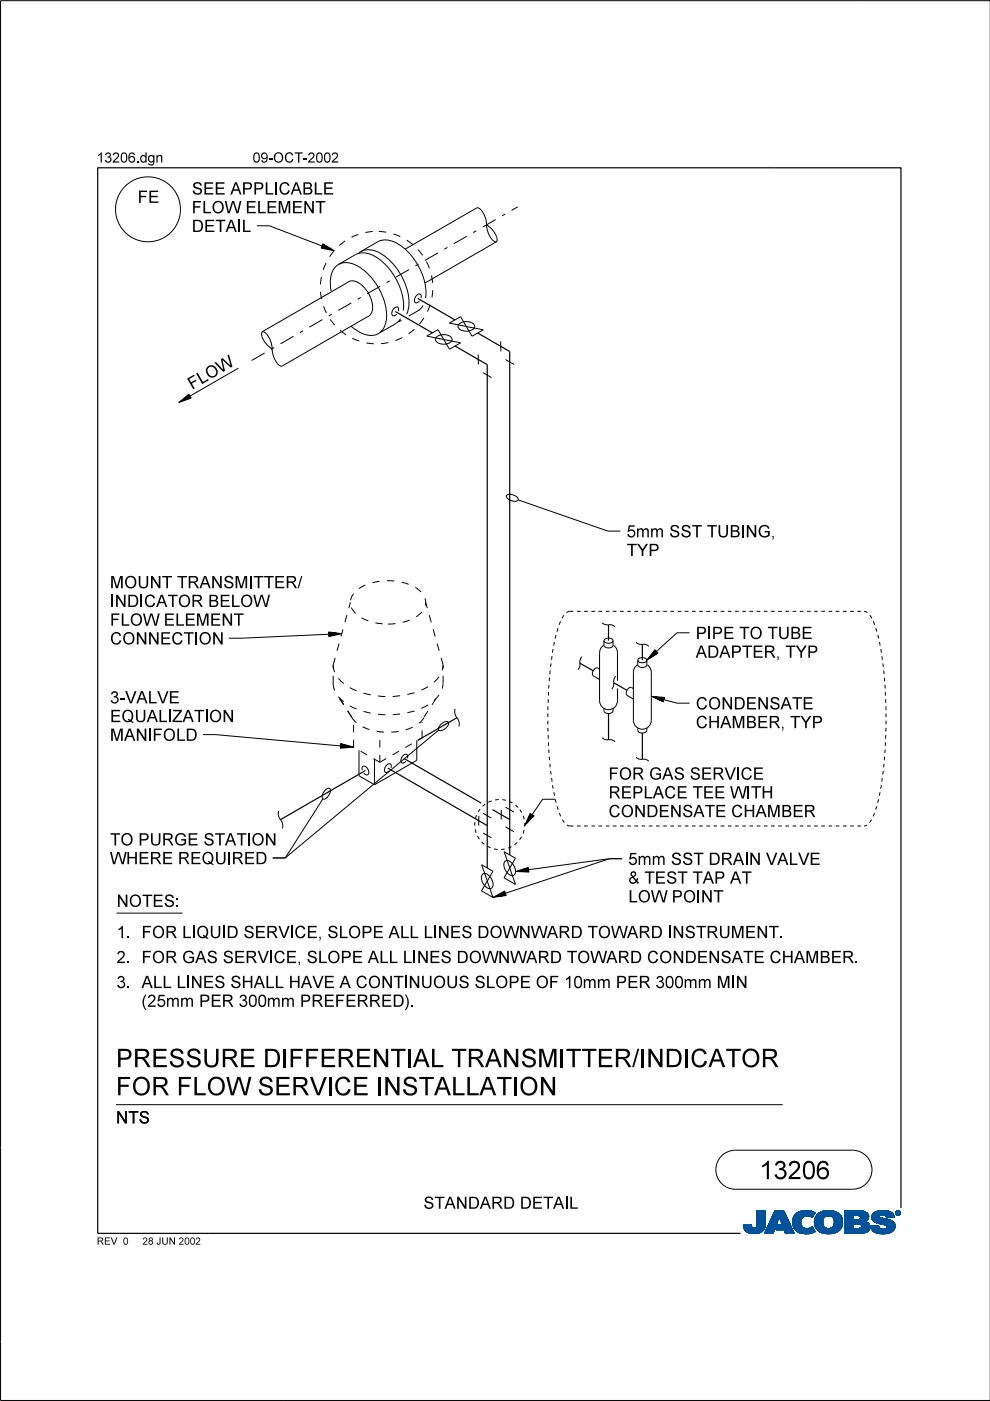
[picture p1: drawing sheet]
<svg xmlns="http://www.w3.org/2000/svg" width="210mm" height="297mm" viewBox="0 0 210 297" stroke-linecap="round" stroke-linejoin="round" font-family="sans-serif">
<defs><g id="words">
<g font-size="4">
<text x="24.6" y="226.3">PRESSURE DI</text>
<text x="61.2" y="226.3">FFEREN</text>
<text x="82.8" y="226.3">TI</text>
<text x="87.6" y="226.3">ALTRAN</text>
<text x="110.3" y="226.3">SM</text>
<text x="118.4" y="226.3">I</text>
<text x="119.9" y="226.3">TTER/N</text>
<text x="135.5" y="226.3">I</text>
<text x="140.9" y="226.3">DI</text>
<text x="146.3" y="226.3">CATOR</text>
<text x="24.6" y="232.2">FOR FLOW SERVI</text>
<text x="70.8" y="232.2">CE I</text>
<text x="81.3" y="232.2">N</text>
<text x="85.2" y="232.2">STALLATI</text>
<text x="110" y="232.2">ON</text>
<text x="161" y="250">13206</text>
</g>
<g font-size="2.6">
<text x="40.7" y="41.2">SEE APPLI</text>
<text x="59" y="41.2">CABLE</text>
<text x="29.2" y="43">FE</text>
<text x="40.7" y="45.2">FLOW ELEM</text>
<text x="61.8" y="45.2">EN</text>
<text x="66.8" y="45.2">T</text>
<text x="40.7" y="49.2">DETAI</text>
<text x="51.2" y="49.2">L</text>
<text x="40.7" y="82.7" transform="rotate(-30 40.7 82.7)">F LO W</text>
<text x="132.9" y="113.9">5mm SST TUBI</text>
<text x="158" y="113.9">N</text>
<text x="160.6" y="113.9">G,</text>
<text x="132.9" y="117.9">TYP</text>
<text x="23.3" y="124.7">M</text>
<text x="26.3" y="124.7">OUN</text>
<text x="34.3" y="124.7">T TRAN</text>
<text x="47.3" y="124.7">SM</text>
<text x="52.7" y="124.7">I</text>
<text x="53.7" y="124.7">TTER/</text>
<text x="23.3" y="128.7">I</text>
<text x="26.9" y="128.7">DI</text>
<text x="30.5" y="128.7">CATOR BELOW</text>
<text x="23.3" y="136.6">CON</text>
<text x="23.3" y="132.7">FLOW ELEM</text>
<text x="31.3" y="136.6">N</text>
<text x="33.9" y="136.6">ECTI</text>
<text x="42.1" y="136.6">ON</text>
<text x="44.5" y="132.7">EN</text>
<text x="49.5" y="132.7">T</text>
<text x="147.5" y="135.5">PI</text>
<text x="150.9" y="135.5">PE TO TUBE</text>
<text x="147.5" y="139.5">ADAPTER,TYP</text>
<text x="23.3" y="149.1">3-</text>
<text x="26.5" y="149.1">VALVE</text>
<text x="23.3" y="153.1">EQUALI</text>
<text x="36.5" y="153.1">ZATI</text>
<text x="44.3" y="153.1">ON</text>
<text x="147.5" y="154.4">CH</text>
<text x="147.5" y="150.4">CON</text>
<text x="152.7" y="154.4">AM</text>
<text x="155.5" y="150.4">DEN</text>
<text x="158.1" y="154.4">BER,TYP</text>
<text x="163.1" y="150.4">SATE</text>
<text x="23.3" y="157.1">M</text>
<text x="26.3" y="157.1">AN</text>
<text x="31.3" y="157.1">I</text>
<text x="32.3" y="157.1">FOLD</text>
<text x="129" y="165.3">FOR GAS SERVI</text>
<text x="157" y="165.3">CE</text>
<text x="129" y="173.3">CON</text>
<text x="129" y="169.3">REPLACE TEE W I</text>
<text x="137" y="173.3">DEN</text>
<text x="144.6" y="173.3">SATE CH</text>
<text x="159.2" y="169.3">TH</text>
<text x="160.2" y="173.3">AM</text>
<text x="165.6" y="173.3">BER</text>
<text x="23.3" y="179.3">TO PURGE STATI</text>
<text x="53.3" y="179.3">ON</text>
<text x="23.3" y="183.2">W H</text>
<text x="29.3" y="183.2">ERE REQUI</text>
<text x="49.1" y="183.2">RED</text>
<text x="133.2" y="183.4">5mm SST DRAI</text>
<text x="158.8" y="183.4">N</text>
<text x="162.4" y="183.4">VALVE</text>
<text x="133.2" y="191.3">LOW POI</text>
<text x="133.2" y="187.4">&amp; TEST TAP AT</text>
<text x="148.6" y="191.3">N</text>
<text x="151.2" y="191.3">T</text>
<text x="24.7" y="192.3">N</text>
<text x="27.3" y="192.3">OTES:</text>
<text x="24.7" y="198.9">1. FOR LI</text>
<text x="41.6" y="198.9">QUI</text>
<text x="48" y="198.9">D SERVI</text>
<text x="62.4" y="198.9">CE,SLOPE ALLLI</text>
<text x="92.8" y="198.9">N</text>
<text x="95.4" y="198.9">ES DOW N</text>
<text x="112.6" y="198.9">W ARD TOW ARD I</text>
<text x="142.6" y="198.9">N</text>
<text x="145.2" y="198.9">STRUM</text>
<text x="157.9" y="198.9">EN</text>
<text x="162.9" y="198.9">T.</text>
<text x="24.7" y="204.2">2. FOR GAS SERVI</text>
<text x="24.7" y="209.5">3. ALLLI</text>
<text x="40.4" y="209.5">N</text>
<text x="43" y="209.5">ES SH</text>
<text x="53.8" y="209.5">ALLH</text>
<text x="58" y="204.2">CE,SLOPE ALLLI</text>
<text x="63.8" y="209.5">AVE A CON</text>
<text x="86.6" y="209.5">N</text>
<text x="88.4" y="204.2">N</text>
<text x="89.2" y="209.5">UOUS SLOPE OF 10mm PER 300mm M</text>
<text x="91" y="204.2">ES DOW N</text>
<text x="108.2" y="204.2">W ARD TOW ARD CON</text>
<text x="145.2" y="204.2">DEN</text>
<text x="152.7" y="204.2">SATE CH</text>
<text x="155" y="209.5">I</text>
<text x="168.3" y="204.2">AM</text>
<text x="173.7" y="204.2">BER.</text>
<text x="30" y="213.5">( 5mm PER 300mm PREFERRED)</text>
<text x="31.2" y="213.5">2</text>
<text x="87" y="213.5">.</text>
<text x="24.6" y="238.2">N</text>
<text x="27.2" y="238.2">TS</text>
<text x="89.8" y="256.3">STAN</text>
<text x="99.2" y="256.3">DARD DETAI</text>
<text x="120.6" y="256.3">L</text>
</g>
<g font-size="2.2">
<text x="20.5" y="34.5">13206.</text>
<text x="29.6" y="34.5">dgn</text>
<text x="53.6" y="34.5">09-</text>
<text x="57.9" y="34.5">OCT- 002</text>
<text x="65.2" y="34.5">2</text>
</g>
<g font-size="1.6">
<text x="20.5" y="263.9">REV 0</text>
<text x="30.2" y="263.9">28JUN 2002</text>
</g>
</g></defs>
<g fill="none" stroke="#00539a" stroke-width=".21">
<path d="M157.6 259.8h1.7M157.6 259.9h1.7M157.6 259.9l1.7 .1M157.6 260h1.8M158.1 259.7h1.2M159.3 259.7h-1.7l.1 .7M159.3 259.7h-.9M159.3 259.7l.1 .3M159.4 260l.1 .3M160.4 260l-.2 .3h2M160.5 259.6h1.8M160.5 259.6l-.1 .4"/>
<path d="M160.5 259.7h1.8M160.5 256.7v2.9M160.5 256.9h1.8M160.5 257.5h1.8M160.5 256.7h1.8v2.7M160.5 256.8h1.8M160.5 256.8l1.8 .1M160.5 256.9l1.8 .1M160.5 257h1.8M160.5 257.1h1.8M160.5 257.2h1.8M160.5 257.2l1.8 .1"/>
<path d="M160.5 257.3h1.8M160.5 257.4h1.8M160.5 257.4l1.8 .1M160.5 257.6h1.8M160.5 257.6l1.8 .1M160.5 257.7h1.8M160.5 257.8h1.8M160.5 257.9h1.8M160.5 258h1.8M160.5 258.1h1.8M160.5 258.1l1.8 .1M160.5 258.2h1.8"/>
<path d="M160.5 258.3h1.8M160.5 258.3l1.8 .1M160.5 258.4h1.8M160.5 258.5h1.8M160.5 258.5l1.8 .1M160.5 258.6h1.8M160.5 258.6l1.8 .1M160.5 258.7h1.8M160.5 258.8h1.8M160.5 258.9h1.8M160.5 259h1.8M160.5 259.1h1.8"/>
<path d="M160.5 259.2h1.8M160.5 259.3h1.8M160.5 259.8h1.8M162.2 260h-1.8M162.2 259.9v.3M162.2 259.9h-1.8M162.2 259.8h-1.7M162.3 259.4l-.1 .5M162.3 259.4v-2.7h-1.8v2.9M162.3 259.5h-1.8M162.3 259.6h-1.8M162.3 256.7l-1.8 .1"/>
<path d="M162.3 259.4h-1.8M163.7 258.1h3.1M163.7 258h3.1M163.7 257.9h3M163.8 257.8h2.9M163.8 257.7h2.9M163.8 257.7h2.8M163.9 257.6h2.7M163.9 257.5h2.7M164 257.4h2.5M164 257.3h2.5M164.1 257.2h2.3"/>
<path d="M164.1 257.1h2.3M164.1 257h2.3M164.2 257h2.1M164.2 256.9h2.1M164.2 256.8h2.1M164.3 256.7h1.9l2.2 4.8h-1.9l-.3-.8h-1.7l.4-1h1l-.7-1.7-1.3 3.5h-1.8zM164.5 260h-1.7M164.5 259.9l-1.7 .1M164.5 259.9h-1.7M164.5 259.8l-1.7 .1M164.6 259.8h-1.7M164.6 259.7l-1.7 .1"/>
<path d="M164.6 259.7h-1.7M164.6 259.6h-1.7M164.6 259.5l-1.6 .1M164.7 259.5h-1.7M164.7 259.4l-1.7 .1M164.7 259.4h-1.7M164.7 259.3l-1.6 .1M164.7 259.3h-1.6M164.8 259.2l-1.7 .1M164.8 259.2h-1.7M164.8 259.1l-1.6 .1M164.8 260h2.9"/>
<path d="M164.8 259.1h-1.6M164.8 259.9h2.9M164.8 259l-1.6 .1M164.9 259.9h2.7M164.9 259h-1.7M164.9 259.8h2.7M164.9 258.9h-1.6M164.9 258.8h-1.6M164.9 259.7h2.7M164.9 259.7l-.4 1 3.6 .1M165 258.7h-1.6M165 258.6l-1.6 .1"/>
<path d="M165 258.6h-1.6M165 258.5l-1.6 .1M165 258.5h-1.6M165.1 258.4l-1.6 .1M165.1 258.4h-1.6M165.1 258.3l-1.6 .1M165.1 258.3h-1.6M165.1 258.2l-1.5 .1M165.1 258.2h-1.5M165.2 258.1l-1.6 .1M165.2 258.1h-1.6M165.2 258l.7 1.7h-1"/>
<path d="M165.2 258l.7 1.7M165.3 258.1h1.5M165.3 258.1l1.6 .1M165.3 258.2h1.6M165.3 258.2l1.6 .1M165.3 258.3h1.6M165.4 258.3l1.6 .1M165.4 258.4h1.6M165.4 258.4l1.6 .1M165.4 258.5h1.6M165.4 258.5l1.7 .1M165.4 258.6h1.7"/>
<path d="M165.5 258.6l1.6 .1M165.5 258.7h1.6M165.5 258.8h1.7M165.5 258.9h1.7M165.6 258.9h1.6M165.6 259h1.7M165.6 259l1.7 .1M165.6 259.1h1.7M165.6 259.1l1.7 .1M165.7 259.2h1.7M165.7 259.2l1.7 .1M165.7 259.3h1.7"/>
<path d="M165.7 259.3l1.7 .1M165.7 259.4h1.7M165.8 259.4l1.7 .1M165.8 259.5h1.7M165.8 259.5l1.7 .1M165.8 259.6h1.7M166.2 256.7l2.2 4.8M166.2 256.8l-1.9-.1-2.2 4.8h1.8l1.3-3.5M168 258.9l.4 1.5M168 258.9h1.8M168 259h1.8M168 259.1h1.8"/>
<path d="M168 259.2h1.8M168 259.2l1.8 .1M168 259.3h1.8M168 259.3l1.8 .1M168.1 259.4h1.8M168.1 259.5h1.7M168.1 259.4l1.7 .1M168.1 259.5l1.8 .1M168.1 259.6h1.8M168.1 259.7h1.8M168.1 259.7l1.8 .1M168.1 259.8h1.8"/>
<path d="M168.1 259.8l1.8 .1M168.2 260h1.8M168.2 259.9h1.8M168.3 258l-.3 .9M168.9 257.3l-.6 .7M169.1 257.1h3.6M169.2 257h3.4M169.4 256.9h3.1M169.5 256.9h2.9M169.8 256.8h2.4M169.8 259.1a1.33 1.33 0 0 0 .8 1.4 1.33 1.33 0 0 0 1.5-.3l.2-.1M169.8 259.1h-1.8"/>
<path d="M169.8 259l-1.8 .1M169.9 258.8l-1.9 .1M169.9 258.8h-1.9M169.9 258.7h-1.9M169.9 258.6h-1.8M169.9 258.6l-1.9 .1M169.9 258.5l-1.8 .1M169.9 258.5h-1.8M169.9 258.4l-1.8 .1M170 258.4h-1.9M170 258.4l-.2 .7M170 258.3l-1.8 .1"/>
<path d="M170 258.3h-1.8M170 258.2l-1.8 .1M170.1 258.2h-1.9M170.1 258.1l-.1 .3M170.1 258.1l-1.9 .1M170.2 258.1h-2M170.3 258h-2.1M170.3 256.7l-1.4 .5M170.3 256.7h1.5M170.3 256.7a4 4 0 0 1 2.5 .4M170.4 258h-2.1M170.4 257.9h-2.1"/>
<path d="M170.6 257.8l-2.3 .1M170.6 257.9l-.5 .2M170.8 257.8h-2.5M171.4 257.8h1M171.5 256.7l-1.7 .1M171.5 256.7l.6 .1M171.7 257.8h.7M171.8 257.9h.6M171.9 258h.4M172.1 258.1h.2M172.2 258.1h.1M172.3 258h-.3"/>
<path d="M172.4 257.7l-4 .1M172.5 257.7h-4.1M172.5 257.6l-4 .1M172.5 257.6h-4M172.6 257h-3.3M172.6 257.5l-4.1 .1M172.6 257.5h-4M172.6 257.4l-4 .1M172.7 257.4h-4M172.7 259h1.8M172.7 259.2h1.8M172.7 259.3h1.8"/>
<path d="M172.7 259.3l1.8 .1M172.7 259.4h1.8M172.7 257.3l-3.9 .1M172.7 259.5h1.8M172.7 259.5l1.8 .1M172.7 259.6h1.8M172.7 259.7h1.8M172.7 258.6h1.8M172.7 257.3h-3.9M172.8 259.8h1.8M172.8 257.2l-3.9 .1M172.8 259.9h1.8"/>
<path d="M172.8 259.9l.3 .6M172.8 259.8l1.8 .1M172.8 259.9l1.8 .1M172.8 257.2h-3.9M172.8 260h1.8M172.8 257.1l-.6 1.1a1.75 1.75 0 0 0-1.6-.3M172.9 257.1l-3.9 .1M173 257.8l-.3 1.3h1.8M173 257.8h5.3M173.1 257.7h5.2M173.1 257.7h5.1M173.1 257.6h5.1"/>
<path d="M173.2 257.6h4.9M173.2 257.5h4.8M173.4 257.4h4.6M173.4 257.4h4.5M173.5 257.3h4.4M173.6 257.2l4.2 .1M173.6 257.2h4.1M173.7 257.1l4 .1M173.8 257.1h3.8M173.9 257h3.5M174 257h3.3M174.1 256.9h3.2"/>
<path d="M174.2 256.9h2.8M174.4 256.8h2.6M174.5 259h-1.8M174.5 259.2a1.15 1.15 0 0 0 1.3 1.3M174.5 259.2l-1.8-.1 .1 .8M174.5 258.9l-1.8 .1M174.5 258.9h-1.8M174.5 258.8l-1.8 .1M174.5 258.7l-1.8 .1M174.5 258.7h-1.8M174.5 258.6l-1.8 .1M174.5 258.5l-1.8 .1"/>
<path d="M174.6 258.5h-1.9M174.6 256.8h1.9M174.6 258.4l-.1 .8M174.6 258.4h-1.8M174.6 258.4l-1.9 .1M174.6 258.3l-1.8 .1M174.6 258.3h-1.8M174.7 258.2h-1.9M174.7 258.1l-.1 .3M174.8 258.1l-2 .1M174.8 258.1h-1.9M174.9 256.7a3.2 3.2 0 0 1 3.6 1.4l.1 .8-.1 1.1"/>
<path d="M174.9 258l-1.9 .1M175 258h-2M175.1 257.9l-.4 .2M175.1 257.9h-2.1M175.2 257.9h-2.2M175.5 256.7h.7M175.7 257.8l-.6 .1M175.7 257.8l.6 .1M175.7 257.8h-2.7M176 257.8h2.4M176.2 257.9h2.2M176.3 257.9l.5 .5"/>
<path d="M176.4 258h2M176.4 256.7h-1.5a2.68 2.68 0 0 0-1.9 1.1M176.5 258l2 .1M176.5 258.1h2M176.6 258.1h1.9M176.6 258.2h1.9M176.7 258.2l1.8 .1M176.7 258.3h1.8M176.7 258.3l1.9 .1M176.7 259.9h1.8M176.7 258.4h1.9M176.8 258.4l.1 .5"/>
<path d="M176.8 258.4l1.8 .1M176.8 258.5h1.8M176.8 258.6h1.8M176.9 258.8h1.7M176.9 258.8l1.8 .1M176.9 258.7h1.7M176.9 259.4h1.8M176.9 259.2l1.8 .1M176.9 259.1h1.8M176.9 259.2h1.8M176.9 258.9v.3M176.9 259.2a1.11 1.11 0 0 1-1.1 1.3"/>
<path d="M176.9 259h1.8M176.9 258.9h1.8M176.9 259.3h1.8M176.9 259.3l1.8 .1M178 257.4l-4.7 .1M178.4 257.9h-2.1l.5 .5M178.5 259.7l-1.7 .1M178.5 259.8l-1.8 .1M178.5 259.8h-1.7M178.5 260l-.2 .5M178.5 259.9l-1.8 .1M178.5 260h-1.8"/>
<path d="M178.6 259.7h-1.8M178.6 258.5l-1.8 .1M178.6 259.6h-1.8M178.6 259.5l-1.8 .1M178.6 259.5h-1.8M178.7 259.4h-1.8M179.1 259.7h1.8M179.1 259.5h5.2M179.1 256.9h4.4M179.1 257.5h5M179.1 256.8h4M179.1 256.8h3.4"/>
<path d="M179.1 257h4.5M179.1 257.1h4.7M179.1 257.1l4.7 .1M179.1 257.2h4.8M179.1 257.2l4.8 .1M179.1 257.3h4.8M179.1 257.3l4.9 .1M179.1 257.4h4.9M179.1 257.4l5 .1M179.1 257.6h5M179.1 257.6l5 .1M179.1 257.7h5"/>
<path d="M179.1 257.7l1.8 .1M179.1 257.8h1.8M179.1 257.9h1.8M179.1 258h1.8M179.1 258.1h1.8M179.1 258.2h1.8M179.1 258.3h1.8M179.1 258.4h1.8M179.1 258.5h1.8M179.1 258.5l1.8 .1M179.1 258.6h4.8M179.1 258.7h4.7"/>
<path d="M179.1 258.7h4.6M179.1 258.8h4.5M179.1 258.9h4.5M179.1 258.9h4.3M179.1 259h4.4M179.1 259l4.5 .1M179.1 259.1h4.6M179.1 259.1l4.7 .1M179.1 259.2h4.8M179.1 259.2l4.9 .1M179.1 259.3h5M179.1 259.3l5.1 .1"/>
<path d="M179.1 259.4h5.1M179.1 259.4l5.1 .1M179.1 259.5l1.8 .1M179.1 259.6h1.8M179.1 259.8h1.8M179.1 259.9h1.8M179.1 260h1.8M180.9 257.7v.9M181.8 259.5h-.9v1v-1M181.8 259.5h.2M181.8 259.5l.8 .3M182.1 257.7l2.1 .1"/>
<path d="M182.2 257.8h2M182.2 259.5l2.1 .1M182.3 258.5h1.7M182.3 258.5l-1.4 .1M182.3 257.9h1.9M182.4 257.9h1.8M182.4 257.9v.1M182.4 257.9l-.4-.2h-1.1v.9M182.4 258h1.8M182.4 258v.3M182.4 258.3l-.1 .2M182.4 259.6h1.9"/>
<path d="M182.4 258.1h1.8M182.4 258.1l1.8 .1M182.4 258.2h1.8M182.5 259.7h1.9M182.5 256.9l1.1 .1M182.5 259.7l1.9 .1M182.6 259.8h1.8M182.6 259.8v.4l-.2 .2M182.7 259.9h1.7M182.9 256.8h-3.8v4.7M183.3 256.9l-4.2-.1v4.7M183.6 257l.4 .4"/>
<path d="M183.9 259.2l.2 .2M184 258.5l-2.1 .1M184 258.5h-1.8M184 257.4l.1 .2M184.1 258.4l-.8 .6 .6 .2M184.1 258.4h-1.8M184.1 258.3l-1.7 .1M184.1 258.3h-1.7M184.1 257.6l.1 .6M184.1 258.2l-1.7 .1M184.1 259.4l.3 .5v.6M184.2 258.2l-.1 .2"/>
<path d="M184.2 258h-1.8M184.4 259.9h-1.7M184.5 260h-1.8M184.6 259.9v.2M184.6 259.9h1.7M184.6 260h1.7M184.8 258.1h1.7M184.8 258l.2 .7M184.8 258h1.7M184.8 258.3h2.5M184.8 258.3l2.8 .1M184.8 258.1l1.8 .1"/>
<path d="M184.8 258.2h2M184.8 258.4h3M184.8 258.4l3.2 .1M184.9 258.2l2.1 .1M184.9 257.6h4.6M184.9 258.5h3.4M184.9 258.5l3.6 .1M184.9 258.6h3.7M184.9 257.5h4.5M185 257.5h4.4M185 258.6l3.7 .1M185 258.7h3.9"/>
<path d="M185 258.7l.6 .4M185 257.4h4.3M185 257.4h4.4M185.1 258.7l3.9 .1M185.1 258.8h.7M185.1 257.3h4.1M185.2 258.9h.6M185.2 258.9l4.1 .1M185.3 257.2h3.9M185.3 259h4M185.3 257.1l3.8 .1M185.4 257.1h3.7"/>
<path d="M185.4 259l4 .1M185.5 257h3.5M185.5 259.1h4M185.6 259.1l3.9 .1M185.6 259.1l.5 .2M185.7 259.2h3.9M185.7 256.9h3M185.8 259.2l3.8 .1M185.8 258.9h3.4M185.9 258.8h3.2M185.9 256.8h2.7M185.9 256.8l-.8 .5-.3 .7"/>
<path d="M185.9 256.8l.7-.1a3.3 3.3 0 0 1 2.7 .6h-4.2M186 259.3h3.6M186.1 256.8h2.3M186.1 259.4h3.6M186.1 259.3l1.5 .4 .4 .2M186.3 259.8l-.5 .1M186.3 259.8l-1.7 .1M186.3 259.8v.3M186.3 259.4h3.4M186.4 257.9h-1.6M186.4 257.9l.1 .1M186.5 257.9h-1.7"/>
<path d="M186.5 257.8h-1.7M186.5 258v.1M186.5 257.8l-.1 .1M186.5 257.7h-1.6M186.5 259.4l3.2 .1M186.5 258.1l.1 .1M186.6 257.6l-1.7 .1M186.6 258.2l.4 .1M186.7 256.7h.8M186.7 259.5h3M186.9 257.6h-2M186.9 259.5l2.9 .1"/>
<path d="M187 258.3l1.7 .4 .9 .6M187.2 259.6h2.6M187.3 257.6h2.2M187.4 259.7h2.4M187.6 257.6l1.9 .1M187.6 259.7h2.2M187.6 257.7h2M187.7 257.7a1.07 1.07 0 0 0-1.2 .1M187.7 257.7l.1 .1M187.7 257.8h1.9M187.8 257.8h1.7M187.8 256.7h-1.3"/>
<path d="M187.8 257.8l.1 .4M187.8 257.9h1.7M187.8 257.9h1.8M187.9 258h1.7M187.9 258l1.7 .1M187.9 258.1h1.1M187.9 258.1h1.7M187.9 259.9h1.9M188 259.9l.1 .2M188 260h1.8M188.1 257h-2.6M188.2 257h.6"/>
<path d="M188.7 256.9h-2.9M189.3 257.3l.3 .8-1.7 .1M189.6 259.3l.2 .4v.6M189.8 259.9l-1.8 .1M189.8 259.8h-2.1M189.8 259.8h-1.9M189.9 257.2v.1M189.9 257.1h.1M189.9 257.2h.1M189.9 257.3h.1M189.9 257.3l.2 .3M190 257.4h.1"/>
<path d="M190 257.4l.1 .1M190 257.5h.2M190 257.2v.1M190 257.2l.2 .3M190 257.3l.2 .2M190 257.1h-.1M190 257h-.1M190.1 257h-.2M190.1 257.5l.2 .1M190.1 256.9h-.1M190.1 257.6h.6M190.2 256.8l-.1 .1"/>
<path d="M190.2 257.5l.2 .1M190.2 257.5l-.1 .1M190.2 257.6h.4M190.2 256.9h.4M190.2 256.9h.4l-.1 .3 .2 .3-.3-.3-.2 .3zM190.2 256.9v.6l.1-.3 .3 .3M190.2 257h.4M190.2 257.1h.1M190.2 257.1h.5M190.2 257.2h.5M190.2 257.2l.3 .1M190.2 257.3h.1"/>
<path d="M190.2 257.4h.1M190.2 257.4l.1 .1M190.2 256.8h-.1M190.3 257h.2v.1l-.2 .1zM190.3 257v.2M190.3 257h-.1M190.4 257.2l.2 .3M190.4 257.6h.1M190.4 256.8h-.2l-.2 .4M190.4 256.7a.5 .5 0 0 1 .5 .5 .5 .5 0 0 1-.5 .5M190.4 256.8l.4 .2v.2M190.4 256.7a.5 .5 0 0 0-.5 .5 .5 .5 0 0 0 .5 .5l-.3-.1"/>
<path d="M190.4 256.8l.3 .1 .1 .3M190.4 256.7l-.4 .2-.1 .3M190.4 256.7v.1M190.4 257.6v.1M190.4 256.7l.3 .1 .2 .4M190.4 257h-.1l.1 .2M190.4 257l.2 .1-.2 .1M190.4 257h.1M190.5 257.3h.1M190.5 257.3l.1 .1M190.5 257.2l.2 .3M190.5 257.4h.1"/>
<path d="M190.5 257.1h.2M190.5 257.4l.2 .1M190.5 257l-.1 .2M190.5 256.7h-.3M190.6 257.5h.2M190.6 256.8h.1M190.6 257.1l-.1 .1M190.7 257.1h-.1M190.7 257.1l-.2 .1M190.7 257.1l-.5-.2v.6l.1-.3M190.7 257h-.1M190.7 256.8l.1 .1"/>
<path d="M190.7 256.8h-.6M190.7 256.9h.2M190.8 257h.1M190.8 257.6h-.2M190.8 257.2v.2l-.4 .2M190.8 257.2l-.1 .3-.3 .1M190.8 257.1h.1M190.8 257.2h.1M190.9 257.4l-.2 .1M190.9 257.4h-.1M190.9 257.3l-.1 .1M190.9 257.3h-.1"/>
<path d="M190.9 257.2h.1M190.9 257.2l-.1 .3-.4 .2M190.9 257.1h-.1M157.7 260.1h1.7M157.7 260l1.7 .1M157.7 260.2h1.8M157.7 260.2l1.8 .1M157.7 260.3h1.8M157.7 260.3l1.9 .1M157.7 260.4h4.4M157.7 260.4l.4 .5M157.7 260.4l4.4 .1"/>
<path d="M157.8 260.5h4.3M157.8 260.6h4.3M157.8 260.7h4.2M157.9 260.7h4.1M157.9 260.8h4M158 260.8h3.9M158 260.9h3.9M158.1 260.9h3.3M158.1 261h3.6M158.2 261h3.5M158.3 261.1h3.2M158.4 261.2h3.1"/>
<path d="M158.5 261.2h2.9M158.6 261.3h2.7M158.7 261.4h2.4M158.8 261.4h2.1M159.1 261.5h1.6M159.5 260.3l.3 .1 .4-.1M159.7 261.5h.7M160.9 261.4h.1M161.5 260.9h.2M161.6 261.1h-3.3M162.1 260.3l-2 .1M162.2 260.2l-1.9 .1"/>
<path d="M162.2 260.2a2.25 2.25 0 0 1-2.8 1.3l-.9-.2-.4-.4M162.2 260.2h-1.9M162.2 260.1l-1.8 .1M162.2 260.1h-1.8M162.2 260l-1.8 .1M164 261.4h-1.9M164 261.3l-1.9 .1M164 261.3h-1.8M164 261.2l-1.8 .1M164 261.2h-1.8M164.1 261.1l-1.9 .1M164.1 261.1h-1.8"/>
<path d="M164.1 261l-1.8 .1M164.1 261h-1.8M164.1 260.9l-1.8 .1M164.2 260.9h-1.8M164.2 260.8l-1.8 .1M164.2 260.8h-1.8M164.2 260.7l-1.8 .1M164.2 260.7h-1.7M164.2 260.6l-1.7 .1M164.3 260.6h-1.8M164.3 260.5h-1.8M164.3 260.4l-1.7 .1"/>
<path d="M164.3 260.4h-1.7M164.3 260.3l-1.7 .1M164.4 260.3h-1.8M164.4 260.2l-1.7 .1M164.4 260.2h-1.7M164.4 260.1l-1.7 .1M164.4 260.1h-1.7M164.5 260l-1.8 .1M164.5 260.7h3.5M164.6 260.7h3.4M164.6 260.6h3.4M164.6 260.5h3.4"/>
<path d="M164.6 260.5h3.3M164.6 260.4h3.3M164.7 260.4h3.2M164.7 260.3h3.2M164.7 260.3h3.1M164.7 260.2h3.1M164.8 260.1h3M164.8 260.1h2.9M166.3 260.8h1.8M166.3 260.8l1.8 .1M166.3 260.9h1.8M166.3 260.9l1.8 .1"/>
<path d="M166.3 261h1.9M166.3 261l1.9 .1M166.4 261.1h1.8M166.4 261.1l1.8 .1M166.4 261.2h1.9M166.4 261.2l1.9 .1M166.4 261.3h1.9M166.5 261.3l1.8 .1M166.5 261.4h1.9M166.5 261.5h1.9M166.5 261.5l-.3-.8 .3 .8h1.9M168.2 260l1.9 .1"/>
<path d="M168.2 260.1h1.9M168.2 260.1l1.9 .1M168.2 260.2h2M168.3 260.2l2 .1M168.3 260.3h2.1M168.3 260.3l2.2 .1M168.3 260.4h2.5M168.4 260.4l.6 .7M168.4 260.4l4.1 .1M168.5 260.5h4M168.5 260.6h4M168.6 260.7h4"/>
<path d="M168.6 260.7l4 .1M168.7 260.8h3.9M168.7 260.8l4 .1M168.8 260.9h3.9M168.9 260.9l3.8 .1M168.9 261h3.9M169 261l3.8 .1M169 261.1h3.9M169 261.1a4.2 4.2 0 0 0 3.8 0M169.1 261.1h3.8M169.2 261.2h3.5M169.3 261.3h3.2"/>
<path d="M169.5 261.4h2.8M169.6 261.4h2.6M170 261.5h2M170.6 261.6h.4M171.5 260.4h.9M171.6 260.4h.8M171.8 261.5h-1.5M171.8 260.3h.6M172 260.3h.3M172 260.2h.3M172.1 260.2h.2M172.2 260.1h.1"/>
<path d="M172.3 260.1l.6 1M172.6 261.2l-3.3 .1M172.8 260.1h1.9M172.9 260.1l1.9 .1M172.9 260.2h1.9M172.9 260.2l2 .1M172.9 260.3h2.2M173 260.3l2.1 .1M173 260.4h2.4M173 260.4h5.3M173.1 260.5h5.2M173.1 260.5l.7 .6 .8 .4"/>
<path d="M173.1 260.6h5.2M173.2 260.6h5M173.3 260.7h4.9M173.3 260.7h4.8M173.3 260.8h4.7M173.4 260.9h4.5M173.5 260.9h4.4M173.5 261h4.3M173.6 261h4.2M173.7 261.1h4M173.8 261.1h3.8M173.8 261.2h3.7"/>
<path d="M174 261.2h3.4M174.2 261.4h2.9M174.3 261.4h2.7M175.1 261.5h1.4M175.3 261.6h.4M176.6 260.2h1.9M177 261.4l-1 .2-1.4-.1h2.2M177.3 261.3h-3.3M178.1 260.8h-4.8M178.3 260.5l-.6 .6-.7 .3M178.3 260.4h-2.2M178.4 260.3l-2.2 .1"/>
<path d="M178.4 260.3h-2l-.6 .2M178.5 260.2l-2.1 .1M178.5 260.2h-2M178.5 260.1h-1.9M178.5 260l-1.9 .1M179.1 261.5h3.4M179.1 260.1h1.8M179.1 260.1l1.8 .1M179.1 260.2h1.8M179.1 260.2l1.8 .1M179.1 260.3h1.8M179.1 260.4h1.8"/>
<path d="M182.3 260.4h2.1M182.4 260.4h2M182.4 260.4l-.6 .1M183.1 261.4l-4 .1M183.4 261.3l-4.3 .1M183.5 261.3h-4.4M183.7 261.3h-.1M183.7 261.2l-4.6 .1M183.8 261.2h-4.7M183.9 261.1l-4.8 .1M184 261.1h-4.9M184 261l-4.9 .1"/>
<path d="M184.1 261l-.8 .4-1.1 .1M184.1 261h-5M184.1 260.9l-5 .1M184.2 260.9h-5.1M184.2 260.8l-5.1 .1M184.3 260.8h-5.2M184.3 260.7l-5.2 .1M184.3 260.7h-5.2M184.4 260.6l-5.3 .1M184.4 260.6h-5.3M184.4 260.5h-5.3M184.4 260.5l-.3 .5"/>
<path d="M184.4 260.4l-5.3 .1M184.5 260l-1.8 .1M184.5 260.2l-2 .1M184.5 260.3h-2M184.5 260.1h-1.9M184.5 260.2h-1.9M184.6 260l1.7 .1M184.6 260.1l.1 .3M184.6 260.1h1.8M184.6 260.2h1.8M184.6 260.1l1.8 .1M184.6 260.2l1.8 .1"/>
<path d="M184.7 260.3h1.8M184.7 260.3l1.8 .1M184.7 260.4a2.52 2.52 0 0 0 2.7 1.2M184.7 260.4h1.9M184.7 260.5h2M184.7 260.5h2.1M184.8 260.6h2.1M184.8 260.6h4.8M184.8 260.7h4.7M184.9 260.8h4.6M184.9 260.8h4.5M185 260.9h4.4"/>
<path d="M185.1 260.9h4.3M185.1 261h4.3M185.2 261.1h4M185.2 261.1h3.9M185.3 261.2h3.7M185.4 261.2h3.5M185.5 261.3h3.4M185.7 261.3h3.1M185.8 261.4h2.7M185.9 261.5h2.4M186.3 260.1a1.08 1.08 0 0 0 1.4 .5M186.4 261.5h1.6"/>
<path d="M186.6 261.6h.9M188 260.4h1.8M188 260.4l-.3 .2M188.1 260.3h1.7M188.1 260.1l-.1 .3M188.1 260.2h1.7M188.3 261.5l-.9 .1M188.9 261.3l-.6 .2M189.3 261.1h-4.1M189.4 260.9l-.5 .4M189.6 260.7h-4.8M189.7 260.6h-2"/>
<path d="M189.7 260.5h-1.9M189.7 260.5h-1.8M189.7 260.4h-1.7M189.7 260.3h-1.6M189.8 260.2h-1.7M189.8 260.3l-.4 .6M189.8 260.1h-1.7M189.8 260h-1.7"/>
<circle cx="190.4" cy="257.2" r=".51"/>
<circle cx="190.4" cy="257.2" r=".42"/>
</g>
<g fill="none" stroke="#000" stroke-width=".21">
<path d="M210 .1h-209.9v296.8h209.9M38.2 45.3a6.9 6.9 0 0 0-9.3-7.3 6.9 6.9 0 0 0-2.1 11.6 6.9 6.9 0 0 0 11.3-3.7l.1-.5M54.5 47.9h2.6l11.8 4.5h-.3l.1-.2 .7 .4-.9-.2 .1-.4 1.2 .7-1.4-.3 .1-.6 1.8 1.1-2.1-.4 .3-.8 2.4 1.4-2.8-.5 .4-.9M75.4 54l-3.6 2M75.4 54a5 5 0 0 1 5.4 1.3 13 13 0 0 1 4.7 10.5M76.1 53.6a4 4 0 0 1 4.8 .3 12.8 12.8 0 0 1 5.7 11.6l-.4 1.1M80.3 51.2a5.3 5.3 0 0 1 5.4 1.5 12.9 12.9 0 0 1 4.5 10.5M80.3 51.2l-3.7 2.1M102 44.5l-.5-.4h-.4l-15.2 8.7M102 44.6l.9 1.4 .3 1.7M103.2 47.7a4.1 4.1 0 0 1 2.2 3.4l-.3 .2a3.9 3.9 0 0 1-1.9-3.6zM105.3 51.3l-15.1 8.7"/>
<path d="M50.5 78.1l-12.6 7.2M55.6 70.4l.2-.1a4 4 0 0 1 1.9 3.7 4.2 4.2 0 0 1-2.2-3.5zM57.7 74l.3 1.7 .9 1.4M70.2 61.7a5.4 5.4 0 0 1 1.4-5.5 4.6 4.6 0 0 1 5.3 .9 13.2 13.2 0 0 1 5.1 10.4 3.4 3.4 0 0 1-5 3.3l-1.3-.7-1.2-.9M77.9 67.2a2.69 2.69 0 0 0 .9-3.5 5.8 5.8 0 0 0-4-4.2l-.8 .2-18.4 10.6M77.9 67.1l-18.1 10.5h-.4l-.5-.5M84.5 66a.58 .58 0 0 0-.2-.9 .58 .58 0 0 0-.9 .4l-.3 .5a.58 .58 0 0 0 .2 .9 .58 .58 0 0 0 .8-.3M84.9 67.6l-1 1-3.4 2M85.1 67.9l-.6 .3M88.9 65.7l-2.2 1.3M89.3 63.2a.58 .58 0 0 0-.2-.9 .58 .58 0 0 0-.9 .4l-.3 .6a.58 .58 0 0 0 .2 .9 .58 .58 0 0 0 .8-.4M89.7 64.8l-.9 1"/>
<path d="M90.5 71.3l2.4-1.4 1.2 2.1zM92.6 71.5a2.42 2.42 0 0 1 3.2 .2 1.14 1.14 0 0 1-1.4 1.3 1.8 1.8 0 0 1-2.1-1zM94.1 72l3.6 .7-2.4 1.3zM95.3 68.5l2.4-1.4 1.2 2.1zM97.3 68.7a2.42 2.42 0 0 1 3.3 .2 1.14 1.14 0 0 1-1.4 1.3 1.8 1.8 0 0 1-2.1-1zM98.9 69.2l3.6 .7-2.4 1.4zM101.4 75.1v2.2M102.4 79l1.8 1M106.2 72.4v2.1M107.2 76.2l1.8 1.1M38.5 85.1l1.6-1.4 .3 .6zM38.9 84.8l1.1-.9 .2 .4z"/>
<path d="M39.3 84.5l.6-.5 .2 .2zM40.1 84.2l-.2-.1-.3 .3M40.2 84l-.8 .5M40.6 84.4l-.4-.4-.1-.5-2.2 1.8M40.6 84.4l-2.7 .9M107.5 105a1.81 1.81 0 0 1 2.4 1 1.69 1.69 0 0 1-2.5-.9zM109.9 106l19 6.6h2.6M69.7 134v1l2.8-.6-2.8-.4 .1 .8 2.1-.4-2.1-.3 .1 .6 1.5-.3-1.4-.2v.4l.9-.2-.8-.1v.2l.3-.1-21.9 .9M123.4 139.2a1.53 1.53 0 0 0-.4 1.4M127.7 132a1.79 1.79 0 0 0 1.7 .5l1 .4M128 136.8l-.5 .5-.4 1.1v10.2a1.89 1.89 0 0 0 1.9 1.9 1.89 1.89 0 0 0 1.9-1.9v-2.6M128.1 135.8v1.1a1.12 1.12 0 0 0 1.9-.1"/>
<path d="M128.1 135.6a1.19 1.19 0 0 1 1.9 .2 1.1 1.1 0 0 1-1.9 0zM130 135.8v1M130.1 136.8l.5 .5 .3 .7v6.3M134.8 136.2a1.78 1.78 0 0 0 1.8 .4l1 .4M135.2 140v1M135.3 139.8a1.19 1.19 0 0 1 1.8 .2 1.1 1.1 0 0 1-1.9 0zM137.1 140v1M146.2 134.2h-2.7l-4.8 4.4 .1-.2 .2 .1-.7 .4 .6-.7 .3 .3-1.2 .7 .9-1.1 .5 .4-1.8 1.1 1.3-1.7 .6 .6-2.4 1.5 1.8-2.2 .6 .7M43 155.8h2.7l26.5 2.4M72.3 157.7l-.1 .9 2.8-.2-2.7-.7v.8l2.1-.2-2.1-.5 .1 .6 1.5-.1-1.4-.4v.4h.9l-.8-.3v.3l.3-.1h-.7M76.1 159.1v5.4l3.3 1.9M88.4 157v4.2l-9 5.2"/>
<path d="M93 154.8l-32.5 27.1h-2.7h2.7l8-12.5M93.4 153.7l.8-.6a.56 .56 0 0 1 .9 0 .56 .56 0 0 1-.2 .8 1.61 1.61 0 0 1-1.9 .9v-.6zM96.5 150.3v1.2l.8 1.4v1.1M123 140.6a1.52 1.52 0 0 1-.5 1.4M126.7 141.6a1.11 1.11 0 0 0-.9 1.7l1.3 .8M126.8 141.6l.3 .2M127.7 156.4a2.74 2.74 0 0 0 2.1 .5l.6 .4M130 150.3v.4a1.12 1.12 0 0 1-1.9 .1v-.5M130.6 143.4a2.74 2.74 0 0 0-.5 2.1l-.4 .6M134.2 146l-.3-.2a1.11 1.11 0 0 0-1 1.6l1.4 .8M135.2 140.9l-.7 .9-.2 .7v10.2a1.89 1.89 0 0 0 1.9 1.9 1.89 1.89 0 0 0 1.9-1.9v-10.2l-.3-1-.6-.5M137.1 141a1.12 1.12 0 0 1-1.9 0"/>
<path d="M137.1 154.4v.5a1.12 1.12 0 0 1-1.9 0v-.5M140.8 148.3l-.7-.1h.3v.2l-.7-.4 .8 .1-.1 .4-1.2-.6 1.4 .2v.6l-1.9-.9 2.1 .2-.2 .8-2.5-1.2 2.8 .3-.3 .9M140.8 148.3l2.7 .8h2.7M59.1 171.9l-.1 .8 .5 1.1M59.5 173.8l.4 1.1v.7M69.1 167.4a.56 .56 0 0 1 .8-.2 .56 .56 0 0 1 .1 .8 1.59 1.59 0 0 1-1.5 1.4 1.61 1.61 0 0 1 .6-2zM76.8 163.3a.58 .58 0 0 1 .2-.9 .58 .58 0 0 1 .8 .4l.3 .6a.58 .58 0 0 1-.1 .9 .58 .58 0 0 1-.8-.4M79.4 161v5.4M82.9 162.8a.58 .58 0 0 0-.2-.9 .58 .58 0 0 0-.8 .4l-.3 .6a.58 .58 0 0 0 .1 .9 .58 .58 0 0 0 .9-.4M86.4 160.8a.58 .58 0 0 0-.2-.9 .58 .58 0 0 0-.8 .4l-.3 .6a.58 .58 0 0 0 .1 .8 .58 .58 0 0 0 .8-.3M101.5 173v2M102.4 172.4l1.8 1.1"/>
<path d="M102.4 176.6l1.8 1M106.3 171.7v2.1M107.2 171.1l1.7 1.1M107.2 175.3l1.8 1M117.7 169.5h-2.7l-2.6 3.8 .1-.3 .2 .1-.5 .6 .3-.8 .4 .2-1 1 .6-1.3 .6 .2-1.5 1.5 .9-1.9 .7 .4-1.9 2 1.1-2.5 .8 .5M134.8 160.5a1.78 1.78 0 0 0 1.8 .5l1 .4M24.7 193.6h14M102.1 183.3l2.4 1.4-1.2 2.1zM102.2 185.5a1.13 1.13 0 0 1 1.8 .5 1.79 1.79 0 0 1 .2 2.3 1.88 1.88 0 0 1-2-1.6l-.1-.6zM103.3 186.8l1.2 3.5-2.4-1.4zM106.9 180.6l2.4 1.4-1.2 2zM107 182.7a1.13 1.13 0 0 1 1.8 .5 1.79 1.79 0 0 1 .2 2.4 1.88 1.88 0 0 1-2.1-1.7l-.1-.6z"/>
<path d="M108.1 184l1.2 3.5-2.4-1.4zM112.1 184.9l-.1-1-2.7 .9 2.8 .1-.2-.8-2 .6 2.1 .1-.2-.6-1.4 .4 1.4 .1-.1-.4-.8 .3h.8l-.1-.2-.2 .1 17.8-2.4h2.7h-2.7l-22.7 7.5 .2-.1 .1 .1-.7 .2 .7-.5 .2 .4-1.4 .2 1.3-.6 .3 .5-2.1 .3 1.8-1 .4 .8-2.8 .4 2.5-1.4 .3 1M24.6 234.2h141.4M153 245.1l1.3-.9 1.6-.3h24.8a4.1 4.1 0 0 1 4.2 4.1 4.1 4.1 0 0 1-4.2 4.1h-24.8a4.1 4.1 0 0 1-3.8-2.5 4.1 4.1 0 0 1 .9-4.5z"/>
</g>
<g fill="none" stroke="#000" stroke-width=".21" stroke-dasharray="1.6 1.6" stroke-linecap="butt">
<path d="M79 49.1a11.9 11.9 0 0 0-9.2 18.3 11.9 11.9 0 0 0 20.5-.6 11.9 11.9 0 0 0-10.3-17.7h-1M82.3 132.3a9.1 9.1 0 0 0 7.5-3.1 3.1 3.1 0 0 0-1.3-4.3 12.1 12.1 0 0 0-12.5 0 3.2 3.2 0 0 0 0 5.7 10.8 10.8 0 0 0 6.3 1.7M70.6 144.8a5.8 5.8 0 0 0 3.4 4.8 18 18 0 0 0 17.2-.5 5.6 5.6 0 0 0 2.7-4.2M70.6 141a5.8 5.8 0 0 0 3.4 4.7 18 18 0 0 0 17.3-.4 5.5 5.5 0 0 0 2.6-4.3M70.6 144.8v-3.8M70.6 141l3.7-13.3M74.5 152a8.7 8.7 0 0 0 7 3.2 10.3 10.3 0 0 0 8.2-2.7l.3-.4M74.6 152l-2.9-4.4M75 158.4v-5.7M89.5 156.4v-3.3M89.9 152l2.9-4.4M93.9 144.8v-3.8"/>
<path d="M93.9 141l-3.6-13.3M80.5 161.6l9-5.2M80.5 161.6l-5.5-3.2M80.5 161.6v-6.3"/>
</g>
<g fill="none" stroke="#000" stroke-width=".25">
<path d="M83.8 66l7.9 4.6M88.6 63.3l7.9 4.5M96.5 73.4l6.8 3.9v106.7M101.3 70.6l6.8 3.9v106.8M129 132.5v3.3M136.2 136.6v3.4M96.9 152.2l-8.4 4.8M123 140.6l2.8 1.6M129 151.3v5.5M130.1 144.7l2.8 1.7M136.2 155.4v5.6M77.5 163.4l-18 10.4"/>
<path d="M82.2 162.9l21.1 12.1M85.7 160.8l16.3 9.5M104.4 171.7l3.7 2.1M191 256.1v-220.5h-170.3v225.9h136.3"/>
</g>
<path d="M53.4 76.4l56.4-32.5" fill="none" stroke="#000" stroke-width=".21" stroke-dasharray="3.2 1.6 .8 1.6" stroke-linecap="butt"/>
<path d="M120.8 129.6h62.4M120.8 129.6a3 3 0 0 0-2 2.3 56.7 56.7 0 0 0-2.6 17.5 80.5 80.5 0 0 0 1.9 21.5 6.9 6.9 0 0 0 2.3 4.2h.4M183.2 129.6a3 3 0 0 1 2 2.3 56.7 56.7 0 0 1 2.6 17.5 80.5 80.5 0 0 1-1.9 21.5 6.9 6.9 0 0 1-2.3 4.2h-.4M109.8 171.2a5.3 5.3 0 0 0-8.9 1.9 5.3 5.3 0 0 0 5.9 7 5.3 5.3 0 0 0 3.4-8.4l-.4-.5M120.8 175.1h62.4" fill="none" stroke="#000" stroke-width=".21" stroke-dasharray=".8 .8" stroke-linecap="butt"/>
<g fill="#000">
<path d="M45.5 76.9l.3-.1 1.5 1.6-.5-2.2 .4-.3 1.7 1.6-.7-2.2 .3-.1 .8 2.5-.4 .2-1.7-1.6 .5 2.3-.4 .3z" fill-rule="evenodd"/>
<path d="M53.7 126.1h.4l.5 2.2 .7-2.2h.4l.7 2.2 .5-2.2h.4l-.7 2.6h-.4l-.7-2.3-.7 2.3h-.4z" fill-rule="evenodd"/>
<path d="M83.5 206.9h2v.3h-.8v2.3h-.4v-2.3h-.8z" fill-rule="evenodd"/>
</g>
<use href="#words"/>
</svg>
